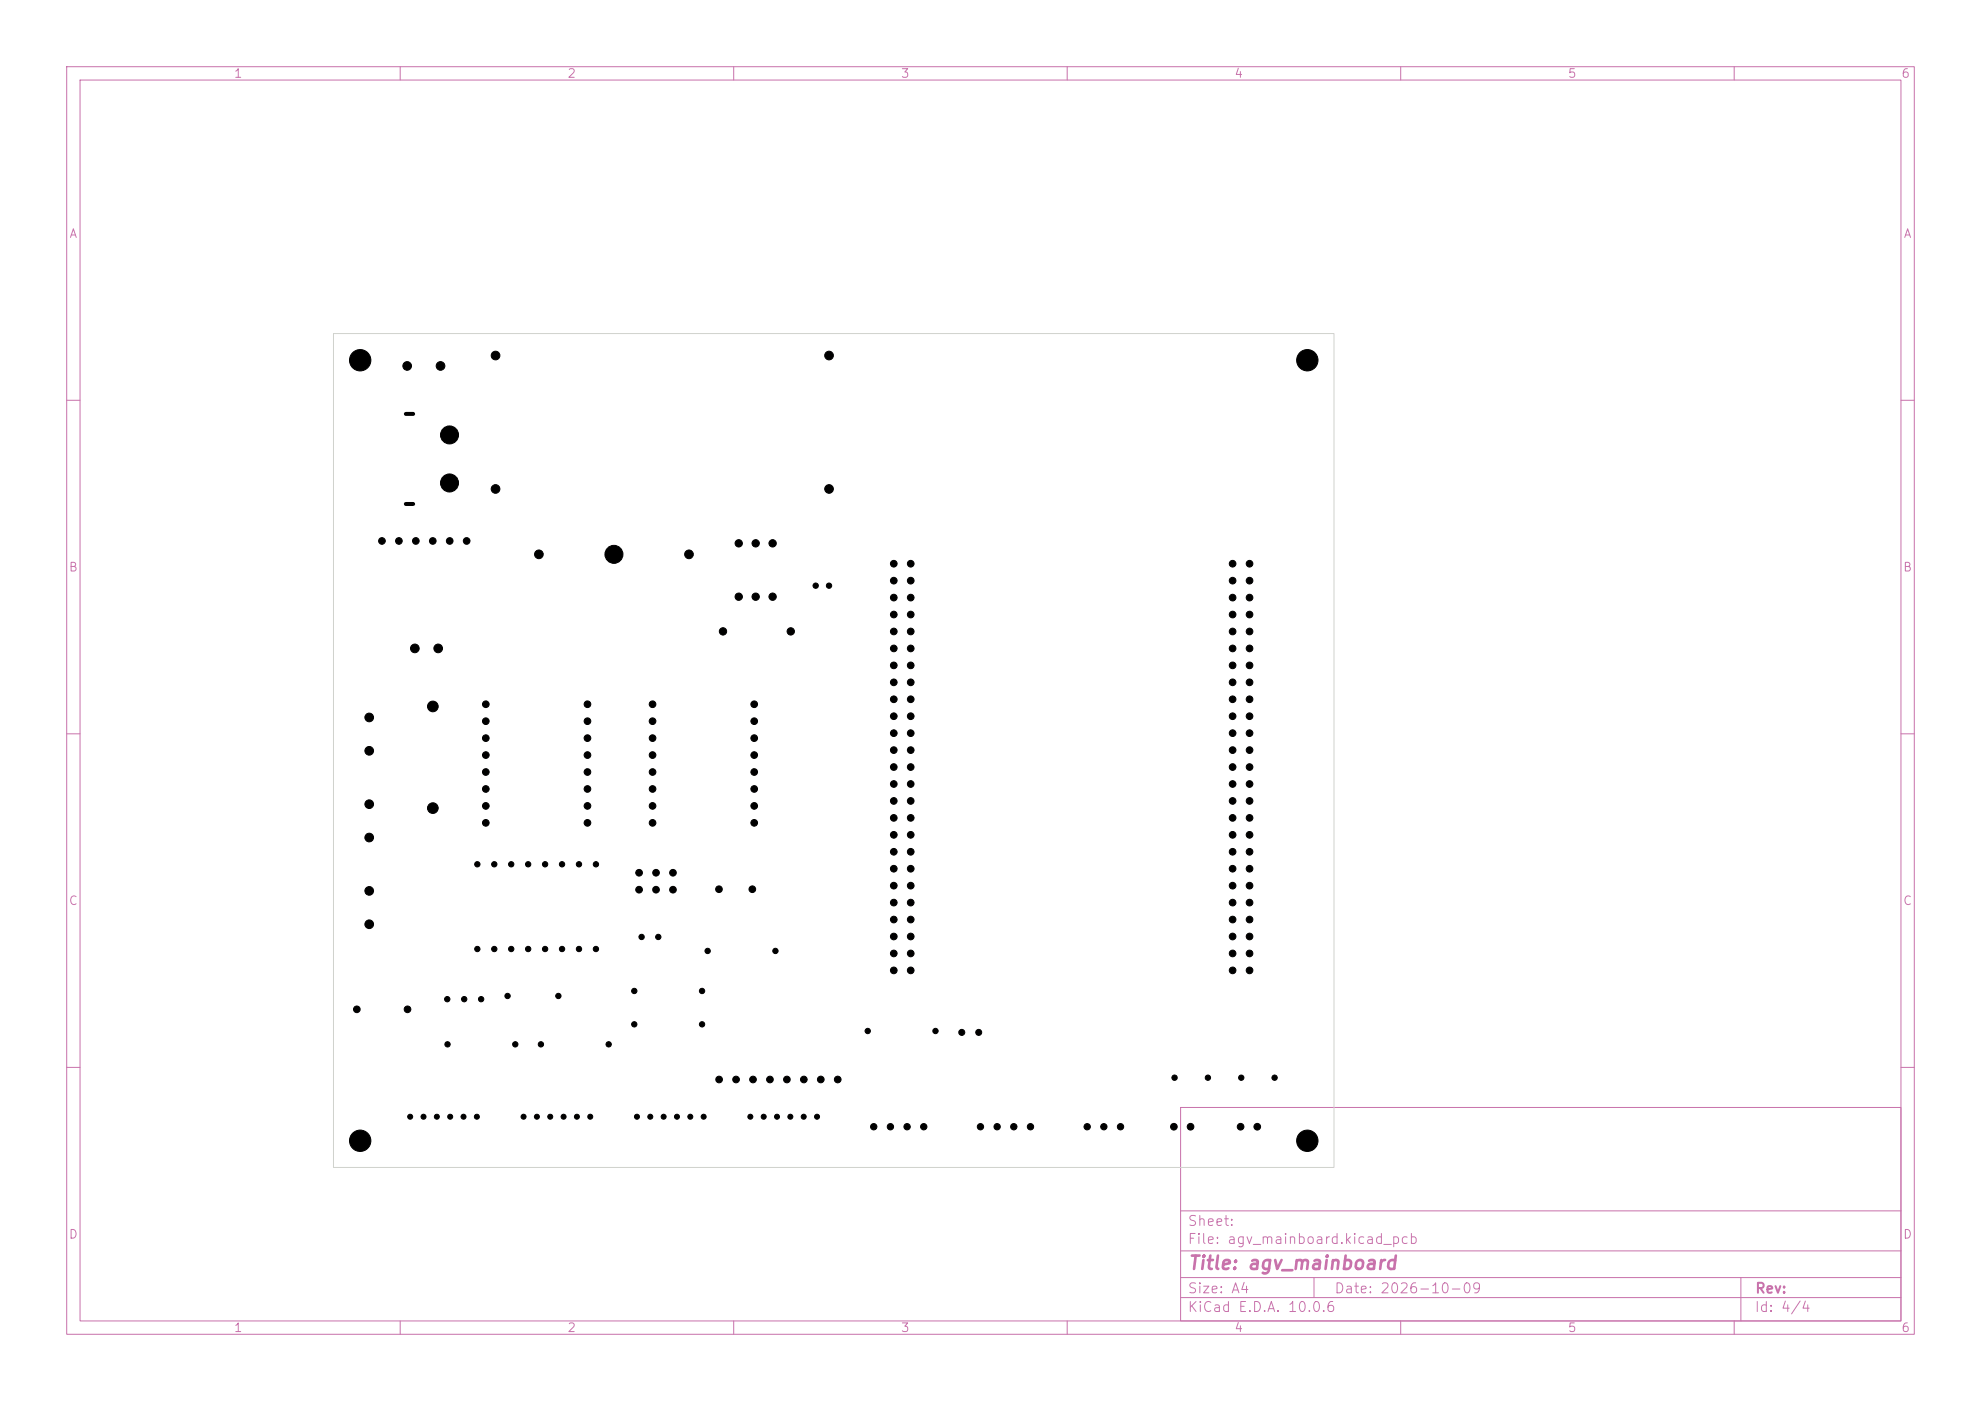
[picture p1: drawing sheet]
<svg xmlns="http://www.w3.org/2000/svg" width="297mm" height="210mm" viewBox="0 0 297 210" stroke-linecap="round" stroke-linejoin="round" font-family="sans-serif">
<defs><g id="words">
<text font-size="2" fill="#c872ab" x="178" y="190.8">Title: agv_mainboard</text>
<g font-size="1.5" fill="#c872ab">
<text x="178" y="184.1">Sheet:</text>
<text x="178" y="186.8">File: agv_mainboard.kicad_pcb</text>
<text x="178" y="197">KiCad E.D.A. 10.0.6</text>
<text x="178" y="194.2">Size: A4</text>
<text x="200" y="194.2">Date: 2026-10-09</text>
<text x="263" y="197">Id: 4/4</text>
<text x="263" y="194.2">Rev:</text>
</g>
<g font-size="1.3" fill="#c872ab">
<text x="35" y="12">1</text>
<text x="85" y="12">2</text>
<text x="135" y="12">3</text>
<text x="185" y="12">4</text>
<text x="235" y="12">5</text>
<text x="285" y="12">6</text>
<text x="10.3" y="36">A</text>
<text x="285.3" y="36">A</text>
<text x="10.2" y="86">B</text>
<text x="285.2" y="86">B</text>
<text x="10.2" y="136">C</text>
<text x="285.2" y="136">C</text>
<text x="10.2" y="186">D</text>
<text x="285.2" y="186">D</text>
<text x="35" y="200">1</text>
<text x="85" y="200">2</text>
<text x="135" y="200">3</text>
<text x="185" y="200">4</text>
<text x="235" y="200">5</text>
<text x="285" y="200">6</text>
</g>
</g></defs>
<g fill="none" stroke="#c872ab" stroke-width=".15">
<path d="M10 10h277v190h-277zM12 12h273v186h-273zM60 10v2M110 10v2M160 10v2M210 10v2M260 10v2M10 60h2M285 60h2M10 110h2M285 110h2M10 160h2"/>
<path d="M177 166h108v32h-108zM285 160h2M60 198v2M110 198v2M160 198v2M177 194.5h108M177 191.5h108M177 187.5h108M177 181.5h108M197 191.5v3M210 198v2M260 198v2"/>
<path d="M261 191.5v6.5"/>
</g>
<path d="M50 50h150v125h-150z" fill="none" stroke="#d0d2cd" stroke-width=".15"/>
<g fill="#000" stroke="#000" stroke-width=".15">
<circle cx="54" cy="54" r="1.6"/>
<circle cx="61" cy="54.9" r=".65"/>
<circle cx="66" cy="54.9" r=".65"/>
<circle cx="74.3" cy="53.3" r=".65"/>
<circle cx="124.3" cy="53.3" r=".65"/>
<circle cx="196" cy="54" r="1.6"/>
<circle cx="67.4" cy="72.4" r="1.35"/>
<circle cx="67.4" cy="65.2" r="1.35"/>
<circle cx="74.3" cy="73.3" r=".65"/>
<circle cx="124.3" cy="73.3" r=".65"/>
<circle cx="57.3" cy="81.1" r=".5"/>
<circle cx="59.8" cy="81.1" r=".5"/>
<circle cx="62.2" cy="97.2" r=".65"/>
<circle cx="62.3" cy="81.1" r=".5"/>
<circle cx="64.9" cy="81.1" r=".5"/>
<circle cx="65.7" cy="97.2" r=".65"/>
<circle cx="67.4" cy="81.1" r=".5"/>
<circle cx="70" cy="81.1" r=".5"/>
<circle cx="80.8" cy="83.1" r=".65"/>
<circle cx="92" cy="83.1" r="1.35"/>
<circle cx="103.3" cy="83.1" r=".65"/>
<circle cx="108.4" cy="94.6" r=".55"/>
<circle cx="110.8" cy="89.4" r=".55"/>
<circle cx="110.8" cy="81.4" r=".55"/>
<circle cx="113.3" cy="89.4" r=".55"/>
<circle cx="113.3" cy="81.4" r=".55"/>
<circle cx="115.8" cy="89.4" r=".55"/>
<circle cx="115.8" cy="81.4" r=".55"/>
<circle cx="118.6" cy="94.6" r=".55"/>
<circle cx="122.3" cy="87.8" r=".4"/>
<circle cx="124.3" cy="87.8" r=".4"/>
<circle cx="134" cy="97.2" r=".5"/>
<circle cx="134" cy="99.7" r=".5"/>
<circle cx="134" cy="94.7" r=".5"/>
<circle cx="134" cy="89.6" r=".5"/>
<circle cx="134" cy="84.5" r=".5"/>
<circle cx="134" cy="92.1" r=".5"/>
<circle cx="134" cy="87" r=".5"/>
<circle cx="136.5" cy="87" r=".5"/>
<circle cx="136.5" cy="97.2" r=".5"/>
<circle cx="136.5" cy="84.5" r=".5"/>
<circle cx="136.5" cy="94.7" r=".5"/>
<circle cx="136.5" cy="89.6" r=".5"/>
<circle cx="136.5" cy="99.7" r=".5"/>
<circle cx="136.5" cy="92.1" r=".5"/>
<circle cx="184.8" cy="94.7" r=".5"/>
<circle cx="184.8" cy="87" r=".5"/>
<circle cx="184.8" cy="89.6" r=".5"/>
<circle cx="184.8" cy="99.7" r=".5"/>
<circle cx="184.8" cy="92.1" r=".5"/>
<circle cx="184.8" cy="97.2" r=".5"/>
<circle cx="184.8" cy="84.5" r=".5"/>
<circle cx="187.3" cy="94.7" r=".5"/>
<circle cx="187.3" cy="97.2" r=".5"/>
<circle cx="187.3" cy="99.7" r=".5"/>
<circle cx="187.3" cy="92.1" r=".5"/>
<circle cx="187.3" cy="84.5" r=".5"/>
<circle cx="187.3" cy="87" r=".5"/>
<circle cx="187.3" cy="89.6" r=".5"/>
<circle cx="55.4" cy="112.5" r=".65"/>
<circle cx="55.4" cy="107.5" r=".65"/>
<circle cx="64.9" cy="105.9" r=".8"/>
<circle cx="72.8" cy="118.3" r=".5"/>
<circle cx="72.8" cy="115.7" r=".5"/>
<circle cx="72.8" cy="105.6" r=".5"/>
<circle cx="72.8" cy="113.2" r=".5"/>
<circle cx="72.8" cy="110.6" r=".5"/>
<circle cx="72.8" cy="108.1" r=".5"/>
<circle cx="88.1" cy="105.6" r=".5"/>
<circle cx="88.1" cy="108.1" r=".5"/>
<circle cx="88.1" cy="115.7" r=".5"/>
<circle cx="88.1" cy="110.6" r=".5"/>
<circle cx="88.1" cy="118.3" r=".5"/>
<circle cx="88.1" cy="113.2" r=".5"/>
<circle cx="97.8" cy="113.2" r=".5"/>
<circle cx="97.8" cy="115.7" r=".5"/>
<circle cx="97.8" cy="118.3" r=".5"/>
<circle cx="97.8" cy="110.6" r=".5"/>
<circle cx="97.8" cy="105.6" r=".5"/>
<circle cx="97.8" cy="108.1" r=".5"/>
<circle cx="113.1" cy="113.2" r=".5"/>
<circle cx="113.1" cy="118.3" r=".5"/>
<circle cx="113.1" cy="115.7" r=".5"/>
<circle cx="113.1" cy="110.6" r=".5"/>
<circle cx="113.1" cy="105.6" r=".5"/>
<circle cx="113.1" cy="108.1" r=".5"/>
<circle cx="134" cy="107.4" r=".5"/>
<circle cx="134" cy="117.5" r=".5"/>
<circle cx="134" cy="102.3" r=".5"/>
<circle cx="134" cy="104.8" r=".5"/>
<circle cx="134" cy="112.4" r=".5"/>
<circle cx="134" cy="109.9" r=".5"/>
<circle cx="134" cy="115" r=".5"/>
<circle cx="136.5" cy="107.4" r=".5"/>
<circle cx="136.5" cy="112.4" r=".5"/>
<circle cx="136.5" cy="102.3" r=".5"/>
<circle cx="136.5" cy="109.9" r=".5"/>
<circle cx="136.5" cy="117.5" r=".5"/>
<circle cx="136.5" cy="115" r=".5"/>
<circle cx="136.5" cy="104.8" r=".5"/>
<circle cx="184.8" cy="109.9" r=".5"/>
<circle cx="184.8" cy="107.4" r=".5"/>
<circle cx="184.8" cy="115" r=".5"/>
<circle cx="184.8" cy="102.3" r=".5"/>
<circle cx="184.8" cy="104.8" r=".5"/>
<circle cx="184.8" cy="117.5" r=".5"/>
<circle cx="184.8" cy="112.4" r=".5"/>
<circle cx="187.3" cy="102.3" r=".5"/>
<circle cx="187.3" cy="107.4" r=".5"/>
<circle cx="187.3" cy="104.8" r=".5"/>
<circle cx="187.3" cy="115" r=".5"/>
<circle cx="187.3" cy="117.5" r=".5"/>
<circle cx="187.3" cy="112.4" r=".5"/>
<circle cx="187.3" cy="109.9" r=".5"/>
<circle cx="55.4" cy="138.5" r=".65"/>
<circle cx="55.4" cy="133.5" r=".65"/>
<circle cx="55.4" cy="125.5" r=".65"/>
<circle cx="55.4" cy="120.5" r=".65"/>
<circle cx="64.9" cy="121.1" r=".8"/>
<circle cx="71.6" cy="129.6" r=".4"/>
<circle cx="72.8" cy="120.8" r=".5"/>
<circle cx="72.8" cy="123.3" r=".5"/>
<circle cx="74.1" cy="129.6" r=".4"/>
<circle cx="76.6" cy="129.6" r=".4"/>
<circle cx="79.2" cy="129.6" r=".4"/>
<circle cx="81.7" cy="129.6" r=".4"/>
<circle cx="84.3" cy="129.6" r=".4"/>
<circle cx="86.8" cy="129.6" r=".4"/>
<circle cx="88.1" cy="123.3" r=".5"/>
<circle cx="88.1" cy="120.8" r=".5"/>
<circle cx="89.3" cy="129.6" r=".4"/>
<circle cx="95.8" cy="130.8" r=".5"/>
<circle cx="95.8" cy="133.4" r=".5"/>
<circle cx="97.8" cy="120.8" r=".5"/>
<circle cx="97.8" cy="123.3" r=".5"/>
<circle cx="98.4" cy="130.8" r=".5"/>
<circle cx="98.4" cy="133.4" r=".5"/>
<circle cx="100.9" cy="130.8" r=".5"/>
<circle cx="100.9" cy="133.4" r=".5"/>
<circle cx="107.8" cy="133.3" r=".5"/>
<circle cx="112.8" cy="133.3" r=".5"/>
<circle cx="113.1" cy="120.8" r=".5"/>
<circle cx="113.1" cy="123.3" r=".5"/>
<circle cx="134" cy="135.3" r=".5"/>
<circle cx="134" cy="127.7" r=".5"/>
<circle cx="134" cy="130.2" r=".5"/>
<circle cx="134" cy="132.8" r=".5"/>
<circle cx="134" cy="137.8" r=".5"/>
<circle cx="134" cy="125.1" r=".5"/>
<circle cx="134" cy="122.6" r=".5"/>
<circle cx="134" cy="120.1" r=".5"/>
<circle cx="136.5" cy="135.3" r=".5"/>
<circle cx="136.5" cy="132.8" r=".5"/>
<circle cx="136.5" cy="130.2" r=".5"/>
<circle cx="136.5" cy="127.7" r=".5"/>
<circle cx="136.5" cy="137.8" r=".5"/>
<circle cx="136.5" cy="125.1" r=".5"/>
<circle cx="136.5" cy="122.6" r=".5"/>
<circle cx="136.5" cy="120.1" r=".5"/>
<circle cx="184.8" cy="137.8" r=".5"/>
<circle cx="184.8" cy="135.3" r=".5"/>
<circle cx="184.8" cy="127.7" r=".5"/>
<circle cx="184.8" cy="132.8" r=".5"/>
<circle cx="184.8" cy="130.2" r=".5"/>
<circle cx="184.8" cy="120.1" r=".5"/>
<circle cx="184.8" cy="125.1" r=".5"/>
<circle cx="184.8" cy="122.6" r=".5"/>
<circle cx="187.3" cy="130.2" r=".5"/>
<circle cx="187.3" cy="132.8" r=".5"/>
<circle cx="187.3" cy="135.3" r=".5"/>
<circle cx="187.3" cy="127.7" r=".5"/>
<circle cx="187.3" cy="137.8" r=".5"/>
<circle cx="187.3" cy="125.1" r=".5"/>
<circle cx="187.3" cy="122.6" r=".5"/>
<circle cx="187.3" cy="120.1" r=".5"/>
<circle cx="53.5" cy="151.3" r=".5"/>
<circle cx="61.1" cy="151.3" r=".5"/>
<circle cx="67.1" cy="149.8" r=".4"/>
<circle cx="67.1" cy="156.5" r=".4"/>
<circle cx="69.6" cy="149.8" r=".4"/>
<circle cx="71.6" cy="142.3" r=".4"/>
<circle cx="72.1" cy="149.8" r=".4"/>
<circle cx="74.1" cy="142.3" r=".4"/>
<circle cx="76.1" cy="149.3" r=".4"/>
<circle cx="76.6" cy="142.3" r=".4"/>
<circle cx="77.3" cy="156.5" r=".4"/>
<circle cx="79.2" cy="142.3" r=".4"/>
<circle cx="81.1" cy="156.5" r=".4"/>
<circle cx="81.7" cy="142.3" r=".4"/>
<circle cx="83.7" cy="149.3" r=".4"/>
<circle cx="84.3" cy="142.3" r=".4"/>
<circle cx="86.8" cy="142.3" r=".4"/>
<circle cx="89.3" cy="142.3" r=".4"/>
<circle cx="91.3" cy="156.5" r=".4"/>
<circle cx="95.1" cy="153.5" r=".4"/>
<circle cx="95.1" cy="148.5" r=".4"/>
<circle cx="96.2" cy="140.4" r=".4"/>
<circle cx="98.7" cy="140.4" r=".4"/>
<circle cx="105.3" cy="148.5" r=".4"/>
<circle cx="105.3" cy="153.5" r=".4"/>
<circle cx="106.1" cy="142.5" r=".4"/>
<circle cx="116.3" cy="142.5" r=".4"/>
<circle cx="130.1" cy="154.5" r=".4"/>
<circle cx="134" cy="142.9" r=".5"/>
<circle cx="134" cy="140.4" r=".5"/>
<circle cx="134" cy="145.5" r=".5"/>
<circle cx="136.5" cy="140.4" r=".5"/>
<circle cx="136.5" cy="145.5" r=".5"/>
<circle cx="136.5" cy="142.9" r=".5"/>
<circle cx="140.3" cy="154.5" r=".4"/>
<circle cx="144.2" cy="154.8" r=".45"/>
<circle cx="146.7" cy="154.8" r=".45"/>
<circle cx="184.8" cy="140.4" r=".5"/>
<circle cx="184.8" cy="142.9" r=".5"/>
<circle cx="184.8" cy="145.5" r=".5"/>
<circle cx="187.3" cy="145.5" r=".5"/>
<circle cx="187.3" cy="142.9" r=".5"/>
<circle cx="187.3" cy="140.4" r=".5"/>
<circle cx="54" cy="171" r="1.6"/>
<circle cx="61.5" cy="167.4" r=".37"/>
<circle cx="63.5" cy="167.4" r=".37"/>
<circle cx="65.5" cy="167.4" r=".37"/>
<circle cx="67.5" cy="167.4" r=".37"/>
<circle cx="69.5" cy="167.4" r=".37"/>
<circle cx="71.5" cy="167.4" r=".37"/>
<circle cx="78.5" cy="167.4" r=".37"/>
<circle cx="80.5" cy="167.4" r=".37"/>
<circle cx="82.5" cy="167.4" r=".37"/>
<circle cx="84.5" cy="167.4" r=".37"/>
<circle cx="86.5" cy="167.4" r=".37"/>
<circle cx="88.5" cy="167.4" r=".38"/>
<circle cx="95.5" cy="167.4" r=".38"/>
<circle cx="97.5" cy="167.4" r=".38"/>
<circle cx="99.5" cy="167.4" r=".38"/>
<circle cx="101.5" cy="167.4" r=".38"/>
<circle cx="103.5" cy="167.4" r=".38"/>
<circle cx="105.5" cy="167.4" r=".38"/>
<circle cx="107.8" cy="161.8" r=".5"/>
<circle cx="110.4" cy="161.8" r=".5"/>
<circle cx="112.5" cy="167.4" r=".38"/>
<circle cx="112.9" cy="161.8" r=".5"/>
<circle cx="114.5" cy="167.4" r=".38"/>
<circle cx="115.4" cy="161.8" r=".5"/>
<circle cx="116.5" cy="167.4" r=".38"/>
<circle cx="118" cy="161.8" r=".5"/>
<circle cx="118.5" cy="167.4" r=".38"/>
<circle cx="120.5" cy="167.4" r=".38"/>
<circle cx="120.5" cy="161.8" r=".5"/>
<circle cx="122.5" cy="167.4" r=".38"/>
<circle cx="123.1" cy="161.8" r=".5"/>
<circle cx="125.6" cy="161.8" r=".5"/>
<circle cx="131" cy="168.9" r=".47"/>
<circle cx="133.5" cy="168.9" r=".47"/>
<circle cx="136" cy="168.9" r=".47"/>
<circle cx="138.5" cy="168.9" r=".47"/>
<circle cx="147" cy="168.9" r=".47"/>
<circle cx="149.5" cy="168.9" r=".47"/>
<circle cx="152" cy="168.9" r=".48"/>
<circle cx="154.5" cy="168.9" r=".47"/>
<circle cx="163" cy="168.9" r=".47"/>
<circle cx="165.5" cy="168.9" r=".47"/>
<circle cx="168" cy="168.9" r=".47"/>
<circle cx="176" cy="168.9" r=".5"/>
<circle cx="176.1" cy="161.5" r=".4"/>
<circle cx="178.5" cy="168.9" r=".5"/>
<circle cx="181.1" cy="161.5" r=".4"/>
<circle cx="186" cy="168.9" r=".5"/>
<circle cx="186.1" cy="161.5" r=".4"/>
<circle cx="188.5" cy="168.9" r=".5"/>
<circle cx="191.1" cy="161.5" r=".4"/>
<circle cx="196" cy="171" r="1.6"/>
</g>
<path d="M60.8 75.5h1.1M60.8 62h1.1" fill="none" stroke="#000" stroke-width=".6"/>
<use href="#words"/>
</svg>
